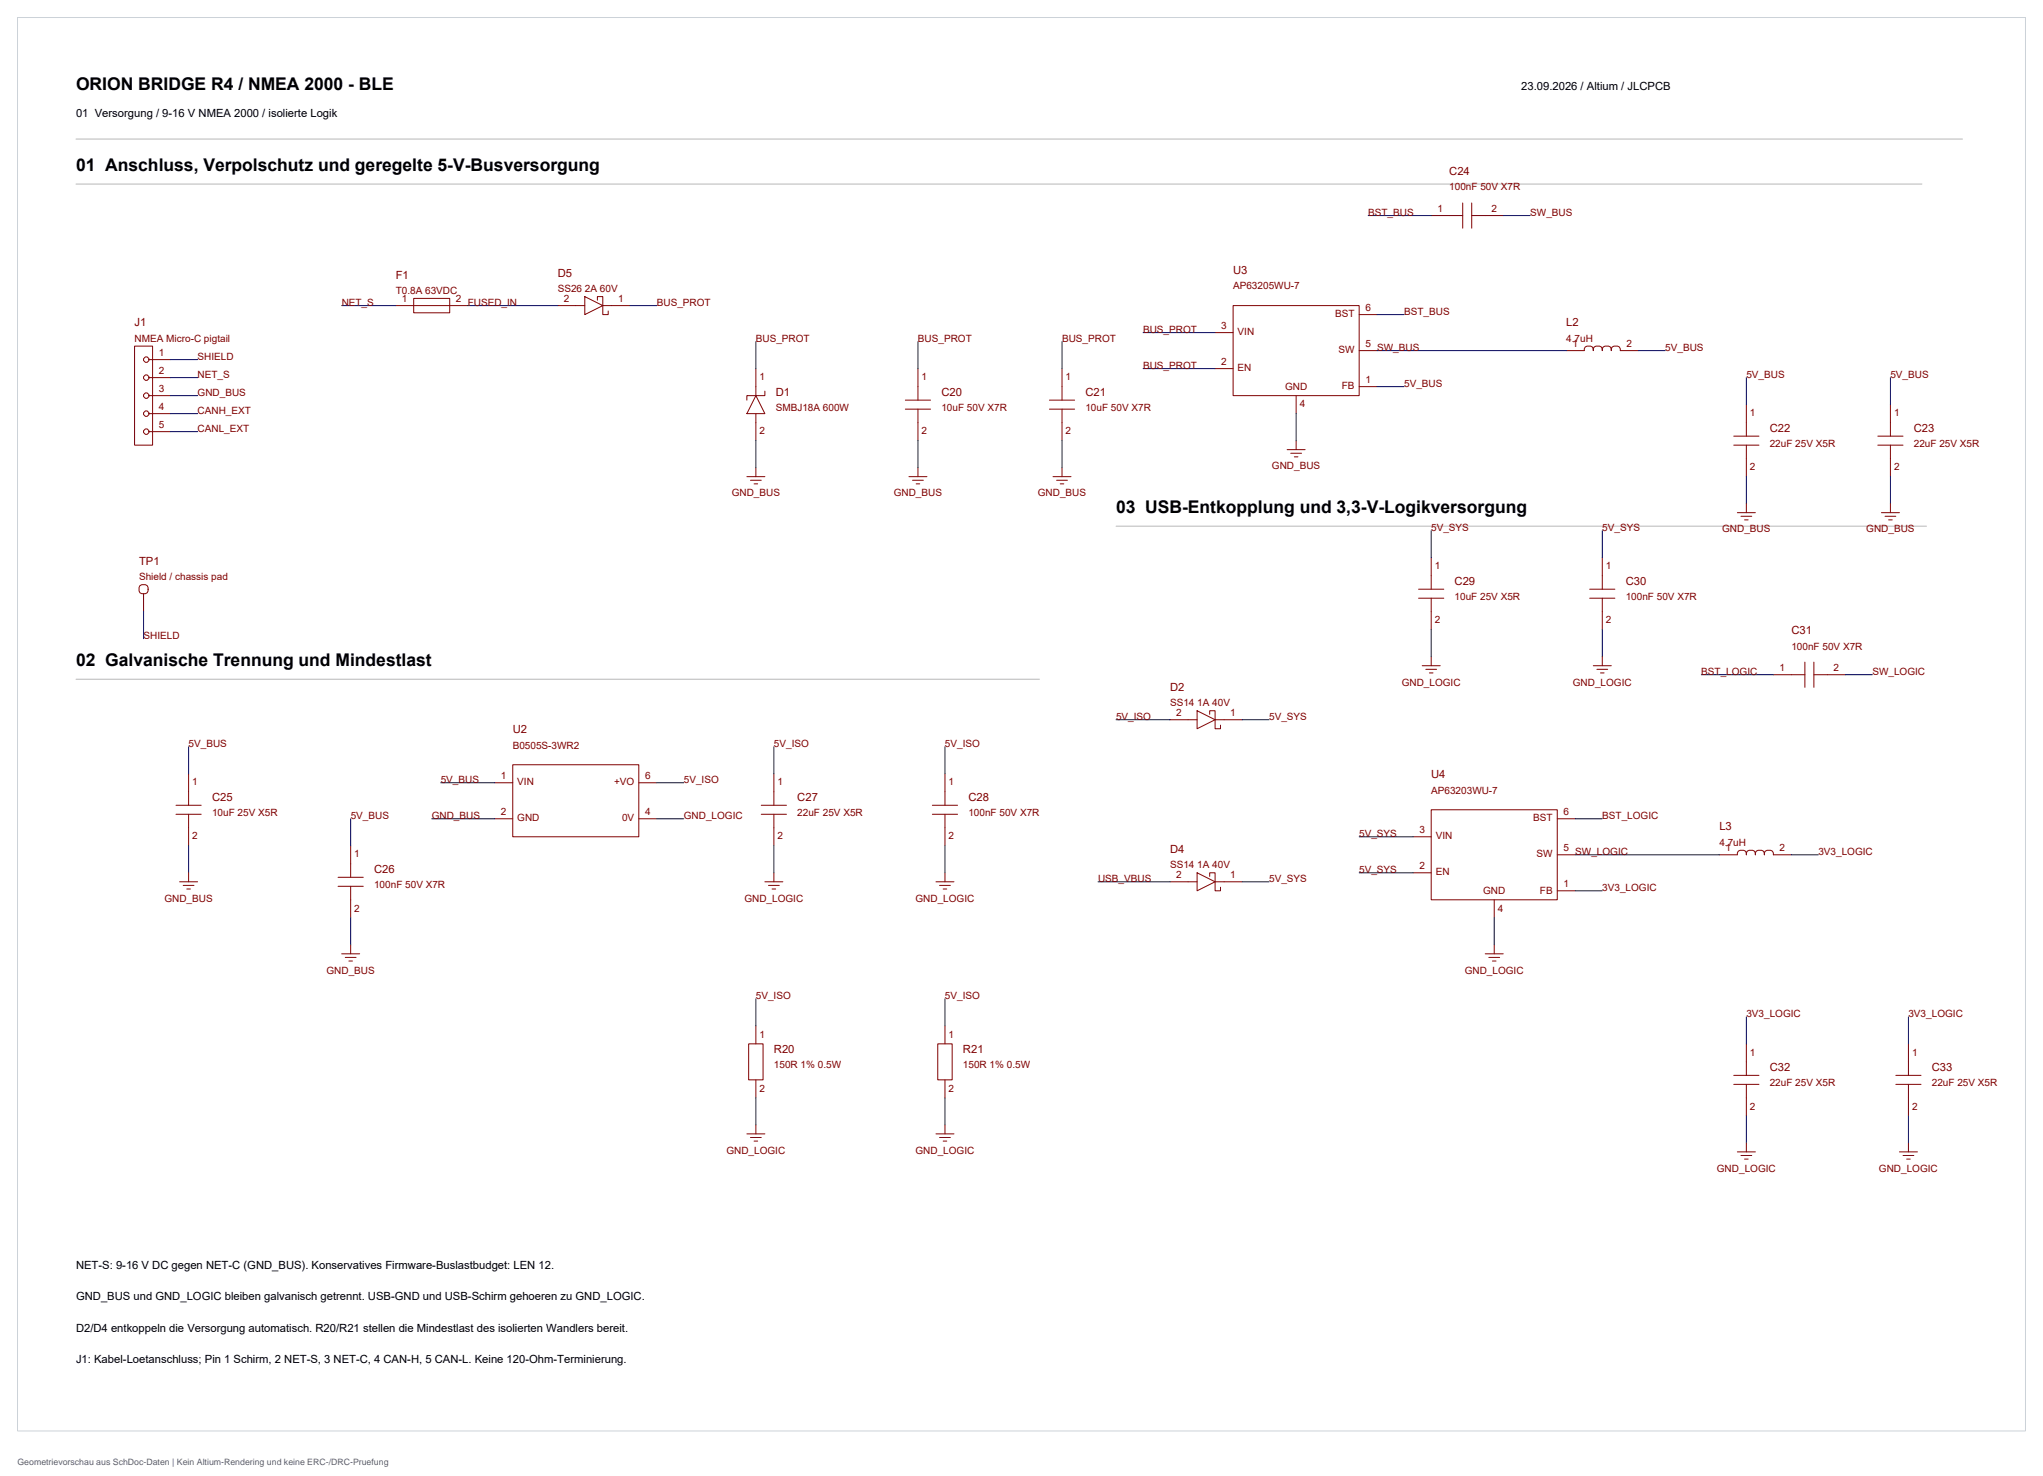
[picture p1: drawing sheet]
<svg xmlns="http://www.w3.org/2000/svg" width="576mm" height="416mm" viewBox="0 0 576 416" stroke-linecap="round" stroke-linejoin="round" font-family="sans-serif">
<defs><g id="words">
<g font-size="4.9">
<text x="21.4" y="25.3">ORION BRIDGE R4 / NMEA 2000 - BLE</text>
<text x="21.4" y="48.1">01 Anschluss, Verpolschutz und geregelte 5-V-Busversorgung</text>
<text x="314.8" y="144.6">03 USB-Entkopplung und 3,3-V-Logikversorgung</text>
<text x="21.4" y="187.8">02 Galvanische Trennung und Mindestlast</text>
</g>
<g font-size="3.2">
<text x="429.1" y="25.3">23.09.2026 / Altium / JLCPCB</text>
<text x="21.4" y="32.9">01 Versorgung / 9-16 V NMEA 2000 / isolierte Logik</text>
<text x="21.4" y="358">NET-S: 9-16 V DC gegen NET-C (GND_BUS). Konservatives Firmware-Buslastbudget: LEN 12.</text>
<text x="21.4" y="366.9">GND_BUS und GND_LOGIC bleiben galvanisch getrennt. USB-GND und USB-Schirm gehoeren zu GND_LOGIC.</text>
<text x="21.4" y="375.8">D2/D4 entkoppeln die Versorgung automatisch. R20/R21 stellen die Mindestlast des isolierten Wandlers bereit.</text>
<text x="21.4" y="384.7">J1: Kabel-Loetanschluss; Pin 1 Schirm, 2 NET-S, 3 NET-C, 4 CAN-H, 5 CAN-L. Keine 120-Ohm-Terminierung.</text>
</g>
<g font-size="3.2" fill="#800000">
<text x="408.8" y="49.4">C24</text>
<text x="347.8" y="77.3">U3</text>
<text x="111.6" y="78.6">F1</text>
<text x="157.3" y="78.1">D5</text>
<text x="38" y="92.1">J1</text>
<text x="441.8" y="92.1">L2</text>
<text x="218.8" y="111.6">D1</text>
<text x="265.5" y="111.6">C20</text>
<text x="306.2" y="111.6">C21</text>
<text x="499.2" y="121.8">C22</text>
<text x="539.9" y="121.8">C23</text>
<text x="39.2" y="159.4">TP1</text>
<text x="410.3" y="165">C29</text>
<text x="458.6" y="165">C30</text>
<text x="505.3" y="178.9">C31</text>
<text x="330.1" y="194.9">D2</text>
<text x="144.6" y="206.9">U2</text>
<text x="403.7" y="219.6">U4</text>
<text x="59.8" y="225.9">C25</text>
<text x="224.9" y="225.9">C27</text>
<text x="273.2" y="225.9">C28</text>
<text x="485" y="234.3">L3</text>
<text x="330.1" y="240.7">D4</text>
<text x="105.5" y="246.2">C26</text>
<text x="218.3" y="297">R20</text>
<text x="271.6" y="297">R21</text>
<text x="499.2" y="302.1">C32</text>
<text x="544.9" y="302.1">C33</text>
</g>
<g font-size="2.8" fill="#800000">
<text x="408.8" y="53.7">100nF 50V X7R</text>
<text x="405.5" y="59.8">1</text>
<text x="420.7" y="59.8">2</text>
<text x="385.9" y="60.8">BST_BUS</text>
<text x="431.7" y="60.8">SW_BUS</text>
<text x="111.6" y="82.9">T0.8A 63VDC</text>
<text x="157.3" y="82.4">SS26 2A 60V</text>
<text x="347.8" y="81.6">AP63205WU-7</text>
<text x="96.4" y="86.2">NET_S</text>
<text x="113.4" y="85.2">1</text>
<text x="128.6" y="85.2">2</text>
<text x="131.9" y="86.2">FUSED_IN</text>
<text x="159.1" y="85.2">2</text>
<text x="174.3" y="85.2">1</text>
<text x="185.3" y="86.2">BUS_PROT</text>
<text x="376.6" y="89.5">BST</text>
<text x="385.2" y="87.7">6</text>
<text x="396.1" y="88.8">BST_BUS</text>
<text x="322.4" y="93.8">BUS_PROT</text>
<text x="344.5" y="92.8">3</text>
<text x="349.1" y="94.6">VIN</text>
<text x="38" y="96.4">NMEA Micro-C pigtail</text>
<text x="44.8" y="100.4">1</text>
<text x="55.7" y="101.5">SHIELD</text>
<text x="213.2" y="96.4">BUS_PROT</text>
<text x="258.9" y="96.4">BUS_PROT</text>
<text x="299.6" y="96.4">BUS_PROT</text>
<text x="377.6" y="99.7">SW</text>
<text x="385.2" y="97.9">5</text>
<text x="388.5" y="98.9">SW_BUS</text>
<text x="441.8" y="96.4">4.7uH</text>
<text x="443.6" y="97.9">1</text>
<text x="458.8" y="97.9">2</text>
<text x="469.8" y="98.9">5V_BUS</text>
<text x="44.8" y="105.5">2</text>
<text x="55.7" y="106.5">NET_S</text>
<text x="214.2" y="107.3">1</text>
<text x="260" y="107.3">1</text>
<text x="300.6" y="107.3">1</text>
<text x="322.4" y="104">BUS_PROT</text>
<text x="344.5" y="103">2</text>
<text x="349.1" y="104.8">EN</text>
<text x="492.6" y="106.5">5V_BUS</text>
<text x="533.3" y="106.5">5V_BUS</text>
<text x="44.8" y="110.6">3</text>
<text x="55.7" y="111.6">GND_BUS</text>
<text x="362.5" y="110.1">GND</text>
<text x="378.5" y="109.8">FB</text>
<text x="385.2" y="108.1">1</text>
<text x="396.1" y="109.1">5V_BUS</text>
<text x="44.8" y="115.7">4</text>
<text x="55.7" y="116.7">CANH_EXT</text>
<text x="218.8" y="115.9">SMBJ18A 600W</text>
<text x="265.5" y="115.9">10uF 50V X7R</text>
<text x="306.2" y="115.9">10uF 50V X7R</text>
<text x="366.6" y="114.9">4</text>
<text x="493.6" y="117.5">1</text>
<text x="534.3" y="117.5">1</text>
<text x="44.8" y="120.8">5</text>
<text x="55.7" y="121.8">CANL_EXT</text>
<text x="214.2" y="122.5">2</text>
<text x="260" y="122.5">2</text>
<text x="300.6" y="122.5">2</text>
<text x="499.2" y="126.1">22uF 25V X5R</text>
<text x="539.9" y="126.1">22uF 25V X5R</text>
<text x="358.8" y="132.4">GND_BUS</text>
<text x="493.6" y="132.7">2</text>
<text x="534.3" y="132.7">2</text>
<text x="206.4" y="140.1">GND_BUS</text>
<text x="252.1" y="140.1">GND_BUS</text>
<text x="292.8" y="140.1">GND_BUS</text>
<text x="403.7" y="149.7">5V_SYS</text>
<text x="452" y="149.7">5V_SYS</text>
<text x="485.8" y="150.2">GND_BUS</text>
<text x="526.4" y="150.2">GND_BUS</text>
<text x="404.7" y="160.6">1</text>
<text x="453" y="160.6">1</text>
<text x="39.2" y="163.7">Shield / chassis pad</text>
<text x="410.3" y="169.3">10uF 25V X5R</text>
<text x="458.6" y="169.3">100nF 50V X7R</text>
<text x="404.7" y="175.9">2</text>
<text x="453" y="175.9">2</text>
<text x="40.5" y="180.2">SHIELD</text>
<text x="505.3" y="183.2">100nF 50V X7R</text>
<text x="479.9" y="190.4">BST_LOGIC</text>
<text x="502" y="189.3">1</text>
<text x="517.2" y="189.3">2</text>
<text x="528.2" y="190.4">SW_LOGIC</text>
<text x="395.4" y="193.4">GND_LOGIC</text>
<text x="443.7" y="193.4">GND_LOGIC</text>
<text x="314.8" y="203.1">5V_ISO</text>
<text x="330.1" y="199.2">SS14 1A 40V</text>
<text x="331.8" y="202">2</text>
<text x="347.1" y="202">1</text>
<text x="358" y="203.1">5V_SYS</text>
<text x="53.2" y="210.7">5V_BUS</text>
<text x="144.6" y="211.2">B0505S-3WR2</text>
<text x="218.3" y="210.7">5V_ISO</text>
<text x="266.6" y="210.7">5V_ISO</text>
<text x="54.2" y="221.6">1</text>
<text x="124.3" y="220.8">5V_BUS</text>
<text x="141.3" y="219.8">1</text>
<text x="145.9" y="221.6">VIN</text>
<text x="173.2" y="221.6">+VO</text>
<text x="182" y="219.8">6</text>
<text x="192.9" y="220.8">5V_ISO</text>
<text x="219.3" y="221.6">1</text>
<text x="267.6" y="221.6">1</text>
<text x="403.7" y="223.9">AP63203WU-7</text>
<text x="59.8" y="230.2">10uF 25V X5R</text>
<text x="98.9" y="231">5V_BUS</text>
<text x="121.8" y="231">GND_BUS</text>
<text x="141.3" y="230">2</text>
<text x="145.9" y="231.8">GND</text>
<text x="175.5" y="231.8">0V</text>
<text x="182" y="230">4</text>
<text x="192.9" y="231">GND_LOGIC</text>
<text x="224.9" y="230.2">22uF 25V X5R</text>
<text x="273.2" y="230.2">100nF 50V X7R</text>
<text x="432.5" y="231.8">BST</text>
<text x="441" y="230">6</text>
<text x="452" y="231">BST_LOGIC</text>
<text x="54.2" y="236.8">2</text>
<text x="219.3" y="236.8">2</text>
<text x="267.6" y="236.8">2</text>
<text x="383.4" y="236.1">5V_SYS</text>
<text x="400.4" y="235.1">3</text>
<text x="405" y="236.8">VIN</text>
<text x="485" y="238.6">4.7uH</text>
<text x="99.9" y="241.9">1</text>
<text x="330.1" y="245">SS14 1A 40V</text>
<text x="400.4" y="245.2">2</text>
<text x="433.5" y="241.9">SW</text>
<text x="441" y="240.1">5</text>
<text x="444.4" y="241.2">SW_LOGIC</text>
<text x="486.8" y="240.1">1</text>
<text x="502" y="240.1">2</text>
<text x="512.9" y="241.2">3V3_LOGIC</text>
<text x="105.5" y="250.6">100nF 50V X7R</text>
<text x="309.7" y="248.8">USB_VBUS</text>
<text x="331.8" y="247.8">2</text>
<text x="347.1" y="247.8">1</text>
<text x="358" y="248.8">5V_SYS</text>
<text x="383.4" y="246.2">5V_SYS</text>
<text x="405" y="247">EN</text>
<text x="441" y="250.3">1</text>
<text x="452" y="251.3">3V3_LOGIC</text>
<text x="46.4" y="254.4">GND_BUS</text>
<text x="99.9" y="257.2">2</text>
<text x="210" y="254.4">GND_LOGIC</text>
<text x="258.2" y="254.4">GND_LOGIC</text>
<text x="418.4" y="252.3">GND</text>
<text x="422.5" y="257.2">4</text>
<text x="434.4" y="252.1">FB</text>
<text x="92.1" y="274.7">GND_BUS</text>
<text x="413.2" y="274.7">GND_LOGIC</text>
<text x="213.2" y="281.8">5V_ISO</text>
<text x="266.6" y="281.8">5V_ISO</text>
<text x="492.6" y="286.9">3V3_LOGIC</text>
<text x="538.3" y="286.9">3V3_LOGIC</text>
<text x="214.2" y="292.7">1</text>
<text x="267.6" y="292.7">1</text>
<text x="493.6" y="297.8">1</text>
<text x="539.4" y="297.8">1</text>
<text x="218.3" y="301.4">150R 1% 0.5W</text>
<text x="271.6" y="301.4">150R 1% 0.5W</text>
<text x="214.2" y="308">2</text>
<text x="267.6" y="308">2</text>
<text x="499.2" y="306.4">22uF 25V X5R</text>
<text x="544.9" y="306.4">22uF 25V X5R</text>
<text x="493.6" y="313">2</text>
<text x="539.4" y="313">2</text>
<text x="204.9" y="325.5">GND_LOGIC</text>
<text x="258.2" y="325.5">GND_LOGIC</text>
<text x="484.3" y="330.6">GND_LOGIC</text>
<text x="530" y="330.6">GND_LOGIC</text>
</g>
<text font-size="2.5" fill="#59636b" x="4.9" y="413.2">Geometrievorschau aus SchDoc-Daten | Kein Altium-Rendering und keine ERC-/DRC-Pruefung</text>
</g></defs>
<path d="M4.9 4.9h566.5v398.8h-566.5z" fill="none" stroke="#ccd2d8" stroke-width=".28"/>
<path d="M21.4 39.2h532.2M21.4 51.9h520.7M314.8 148.4h228.6M21.4 191.6h271.8" fill="none" stroke="#b7b7b7" stroke-width=".28"/>
<g fill="none" stroke="#800000" stroke-width=".28">
<path d="M412.6 57.3v7.1M415.1 57.3v7.1M403.7 60.8h8.9M415.1 60.8h8.9M38 97.6h5v28h-5zM111.6 86.2h20.3M116.7 84.2h10.2v4.1h-10.2zM157.3 86.2h7.7M165 83.7l5 2.5-5 2.6zM168.5 84.7v-1h1.5v5.1h1.6v-1.1M170 86.2h7.7M342.8 93.8h5"/>
<path d="M347.8 86.2h35.6v25.4h-35.6zM383.4 88.8h5.1M383.4 98.9h5.1M441.8 98.9h5.1a1.31 1.31 0 0 1 1-1.3 1.31 1.31 0 0 1 1.5 .8v.5a1.31 1.31 0 0 1 1.1-1.3 1.31 1.31 0 0 1 1.5 .8v.5a1.31 1.31 0 0 1 1-1.3 1.31 1.31 0 0 1 1.5 .8v.5a1.31 1.31 0 0 1 1.1-1.3 1.31 1.31 0 0 1 1.5 .8v.5h5M42 101.5h6.1M42 106.5h6.1M42 111.6h6.1M42 116.7h6.1M213.2 111.6l2.6 5.1h-5.1zM213.2 104v7.6M213.2 116.7v7.6M215.8 110.3v1.3h-5.1v1.3"/>
<path d="M255.4 112.9h7.1M255.4 115.4h7.1M258.9 104v8.9M258.9 115.4v8.9M296 112.9h7.1M296 115.4h7.1M299.6 104v8.9M299.6 115.4v8.9M342.8 104h5M365.6 111.6v5.1M383.4 109.1h5.1M492.6 114.2v8.8"/>
<path d="M533.3 114.2v8.8M42 121.8h6.1M210.7 134.5h5.1M211.7 135.5h3M212.7 136.5h1M213.2 131.9v2.6M256.4 134.5h5.1M257.4 135.5h3.1M258.4 136.5h1M258.9 131.9v2.6M297 134.5h5.1M298.1 135.5h3"/>
<path d="M299.1 136.5h1M299.6 131.9v2.6M363.1 126.9h5.1M364.1 127.9h3M365.1 128.9h1M365.6 124.3v2.6M489.1 123h7.1M489.1 125.6h7.1M492.6 125.6v8.9M529.7 123h7.1M529.7 125.6h7.1M533.3 125.6v8.9"/>
<path d="M403.7 157.3v8.9M452 157.3v8.9M490.1 144.6h5.1M491.1 145.7h3M492.1 146.7h1M492.6 142.1v2.5M530.7 144.6h5.1M531.7 145.7h3.1M532.8 146.7h1M533.3 142.1v2.5M39.5 165.2a1.41 1.41 0 0 1 1.7-.1 1.41 1.41 0 0 1 .6 1.6 1.37 1.37 0 0 1-1.8 .8 1.37 1.37 0 0 1-.8-1.8zM40.5 167.5v5.1"/>
<path d="M400.2 166.2h7.1M400.2 168.8h7.1M403.7 168.8v8.9M448.4 166.2h7.1M448.4 168.8h7.1M452 168.8v8.9M401.2 187.8h5.1M402.2 188.8h3M403.2 189.9h1M403.7 185.3v2.5M449.4 187.8h5.1M450.5 188.8h3"/>
<path d="M451.5 189.9h1M452 185.3v2.5M500.2 190.4h8.9M509.1 186.8v7.1M511.7 190.4h8.9M511.7 186.8v7.1M53.2 218.3v8.9M144.6 215.8h35.6v20.3h-35.6zM218.3 218.3v8.9M266.6 218.3v8.9M330.1 203.1h7.6M337.7 200.5l5.1 2.6-5.1 2.5z"/>
<path d="M341.2 201.5v-1h1.6v5.1h1.5v-1M342.8 203.1h7.6M49.6 227.2h7.2M49.6 229.7h7.2M53.2 229.7v8.9M98.9 238.6v8.9M139.6 231h5M139.6 220.8h5M180.2 231h5.1M180.2 220.8h5.1M214.7 227.2h7.2M214.7 229.7h7.2"/>
<path d="M218.3 229.7v8.9M263 227.2h7.1M263 229.7h7.1M266.6 229.7v8.9M398.6 236.1h5.1M403.7 228.5h35.6v25.4h-35.6zM439.3 231h5.1M50.7 248.8h5M51.7 249.8h3M52.7 250.8h1M53.2 246.2v2.6M95.4 247.5h7.1"/>
<path d="M95.4 250h7.1M98.9 250v8.9M215.8 248.8h5M216.8 249.8h3M217.8 250.8h1M218.3 246.2v2.6M264 248.8h5.1M265 249.8h3.1M266.1 250.8h1M266.6 246.2v2.6M330.1 248.8h7.6M337.7 246.2l5.1 2.6-5.1 2.5z"/>
<path d="M341.2 247.3v-1.1h1.6v5.1h1.5v-1M342.8 248.8h7.6M398.6 246.2h5.1M421.5 253.9v5M439.3 241.2h5.1M439.3 251.3h5.1M485 241.2h5.1a1.31 1.31 0 0 1 1-1.4 1.31 1.31 0 0 1 1.5 .9v.5a1.31 1.31 0 0 1 1.1-1.4 1.31 1.31 0 0 1 1.5 .9v.5a1.31 1.31 0 0 1 1-1.4 1.31 1.31 0 0 1 1.5 .9v.5a1.31 1.31 0 0 1 1-1.4 1.31 1.31 0 0 1 1.5 .9v.5h5.1M96.4 269.1h5.1M97.4 270.1h3M98.4 271.1h1M98.9 266.6v2.5M419 269.1h5"/>
<path d="M420 270.1h3M421 271.1h1M421.5 266.6v2.5M211.2 294.5h4.1v10.2h-4.1zM213.2 289.4v5.1M264.5 294.5h4.1v10.2h-4.1zM266.6 289.4v5.1M492.6 294.5v8.9M538.3 294.5v8.9M210.7 319.9h5.1M213.2 304.7v5M213.2 317.4v2.5"/>
<path d="M264 319.9h5.1M266.6 304.7v5M266.6 317.4v2.5M489.1 303.4h7.1M489.1 305.9h7.1M492.6 305.9v8.9M534.8 303.4h7.1M534.8 305.9h7.1M538.3 305.9v8.9M211.7 320.9h3M212.7 321.9h1M265 320.9h3.1"/>
<path d="M266.1 321.9h1M490.1 325h5.1M491.1 326h3M492.1 327h1M492.6 322.4v2.6M535.8 325h5.1M536.8 326h3.1M537.8 327h1M538.3 322.4v2.6"/>
<circle cx="41.3" cy="116.6" r=".76"/>
<circle cx="41.3" cy="111.6" r=".76"/>
<circle cx="41.3" cy="106.5" r=".76"/>
<circle cx="41.3" cy="101.4" r=".76"/>
<circle cx="41.3" cy="121.7" r=".76"/>
</g>
<g fill="none" stroke="#000080" stroke-width=".28">
<path d="M385.9 60.8h17.8M424 60.8h7.7M96.4 86.2h15.2M131.9 86.2h25.4M177.7 86.2h7.6M213.2 96.4v7.6M258.9 96.4v7.6M299.6 96.4v7.6M322.4 93.8h20.4M388.5 98.9h53.3M388.5 88.8h7.6M462.1 98.9h7.7"/>
<path d="M48.1 101.5h7.6M48.1 106.5h7.6M48.1 111.6h7.6M48.1 116.7h7.6M322.4 104h20.4M365.6 116.7v7.6M388.5 109.1h7.6M492.6 106.5v7.7M533.3 106.5v7.7M48.1 121.8h7.6M213.2 124.3v7.6M258.9 124.3v7.6"/>
<path d="M299.6 124.3v7.6M492.6 134.5v7.6M533.3 134.5v7.6M403.7 149.7v7.6M452 149.7v7.6M40.5 172.6v7.6M403.7 177.7v7.6M452 177.7v7.6M479.9 190.4h20.3M520.6 190.4h7.6M53.2 210.7v7.6M218.3 210.7v7.6"/>
<path d="M266.6 210.7v7.6M314.8 203.1h15.3M350.4 203.1h7.6M53.2 238.6v7.6M98.9 231v7.6M121.8 231h17.8M124.3 220.8h15.3M185.3 231h7.6M185.3 220.8h7.6M218.3 238.6v7.6M266.6 238.6v7.6M383.4 236.1h15.2"/>
<path d="M444.4 231h7.6M98.9 258.9v7.7M309.7 248.8h20.4M350.4 248.8h7.6M383.4 246.2h15.2M421.5 258.9v7.7M444.4 241.2h40.6M444.4 251.3h7.6M505.3 241.2h7.6M213.2 281.8v7.6M266.6 281.8v7.6M492.6 286.9v7.6"/>
<path d="M538.3 286.9v7.6M213.2 309.7v7.7M266.6 309.7v7.7M492.6 314.8v7.6M538.3 314.8v7.6"/>
</g>
<use href="#words"/>
</svg>
